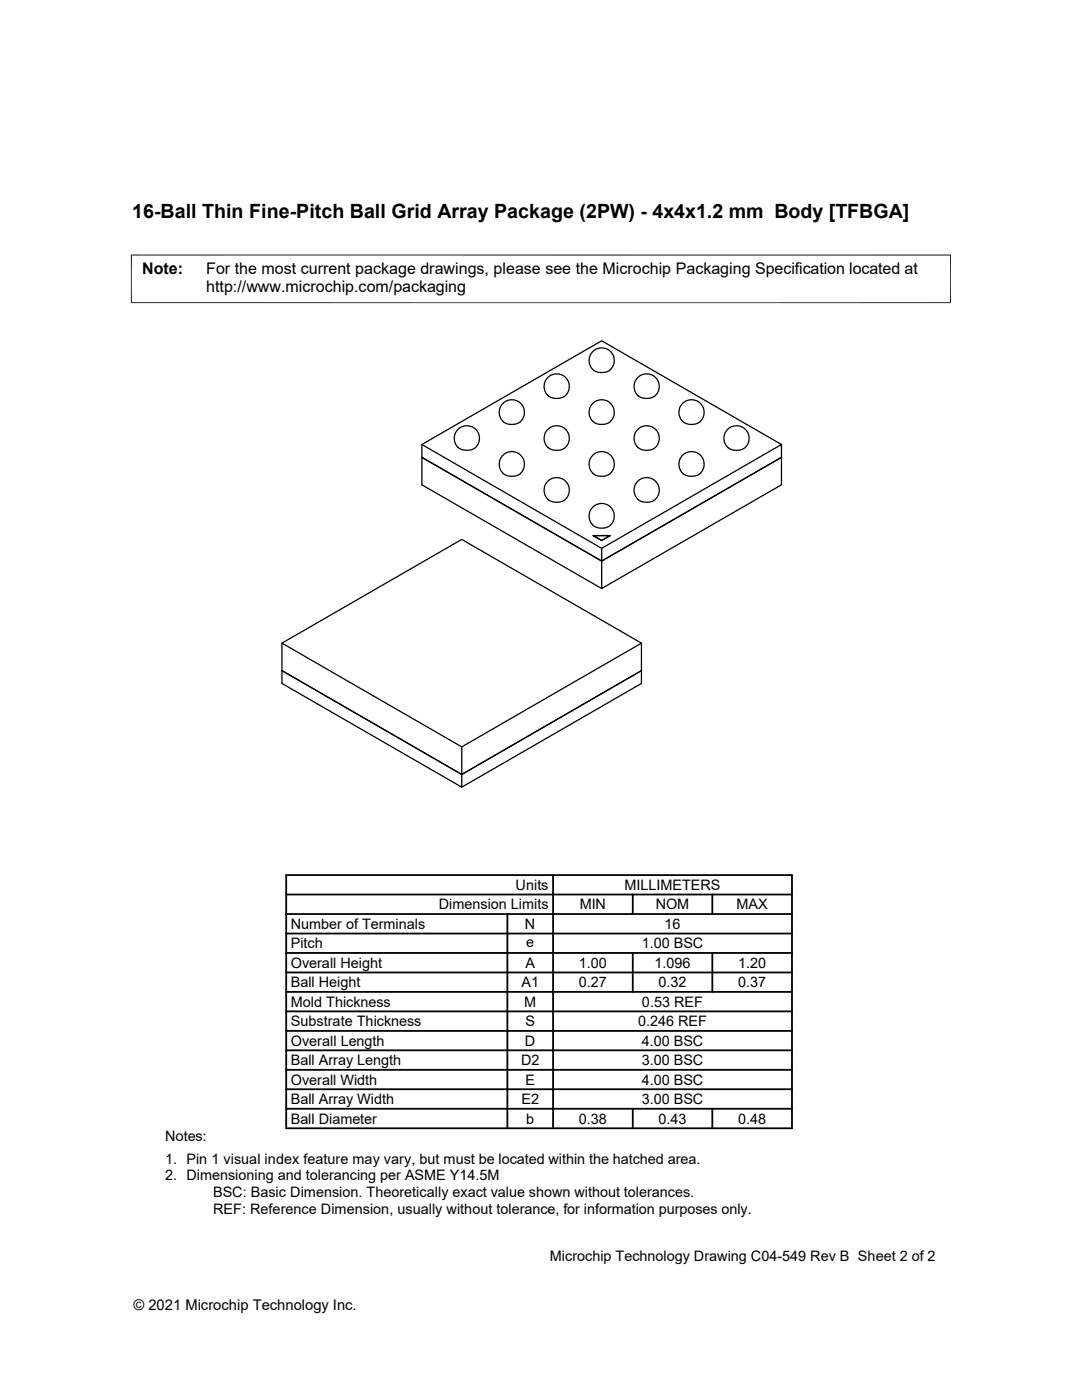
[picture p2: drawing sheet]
<svg xmlns="http://www.w3.org/2000/svg" width="216mm" height="279mm" viewBox="0 0 216 279" stroke-linecap="round" stroke-linejoin="round" font-family="sans-serif">
<defs><g id="words">
<text font-size="3.9" x="26.4" y="43.5">16-Ball Thin Fine-Pitch Ball Grid Array Package (2PW) - 4x4x1.2 mm Body [TFBGA]</text>
<g font-size="3.2">
<text x="28.4" y="54.7">Note:</text>
<text x="41.1" y="58.3">http://www.microchip.com/packaging</text>
<text x="41.1" y="54.7">For the most current package drawings, please see the Microchip Packaging Specification located at</text>
</g>
<g font-size="2.9">
<text x="102.9" y="177.6">Units</text>
<text x="124.6" y="177.6">MILLIMETERS</text>
<text x="58" y="185.4">Number of Terminals</text>
<text x="87.6" y="181.5">Dimension Limits</text>
<text x="104.8" y="185.4">N</text>
<text x="115.7" y="181.5">MIN</text>
<text x="130.8" y="181.5">NOM</text>
<text x="132.6" y="185.4">16</text>
<text x="147" y="181.5">MAX</text>
<text x="58" y="189.3">Pitch</text>
<text x="105" y="189">e</text>
<text x="128" y="189.3">1.00 BSC</text>
<text x="58" y="193.2">Overall Height</text>
<text x="58" y="197">Ball Height</text>
<text x="104.1" y="197">A1</text>
<text x="104.8" y="193.2">A</text>
<text x="115.5" y="193.2">1.00</text>
<text x="115.5" y="197">0.27</text>
<text x="130.6" y="193.2">1.096</text>
<text x="131.4" y="197">0.32</text>
<text x="147.3" y="193.2">1.20</text>
<text x="147.3" y="197">0.37</text>
<text x="58" y="200.9">Mold Thickness</text>
<text x="104.6" y="200.9">M</text>
<text x="128.1" y="200.9">0.53 REF</text>
<text x="58" y="208.7">Overall Length</text>
<text x="58" y="204.8">Substrate Thickness</text>
<text x="104.8" y="208.7">D</text>
<text x="104.8" y="204.8">S</text>
<text x="127.3" y="204.8">0.246 REF</text>
<text x="128" y="208.7">4.00 BSC</text>
<text x="58" y="212.6">Ball Array Length</text>
<text x="104" y="212.6">D2</text>
<text x="128" y="212.6">3.00 BSC</text>
<text x="58" y="216.5">Overall Width</text>
<text x="58" y="220.4">Ball Array Width</text>
<text x="104" y="220.4">E2</text>
<text x="104.8" y="216.5">E</text>
<text x="128" y="220.4">3.00 BSC</text>
<text x="128" y="216.5">4.00 BSC</text>
<text x="32.9" y="227.7">Notes:</text>
<text x="58" y="224.2">Ball Diameter</text>
<text x="105" y="224.2">b</text>
<text x="115.5" y="224.2">0.38</text>
<text x="131.4" y="224.2">0.43</text>
<text x="147.3" y="224.2">0.48</text>
<text x="32.9" y="232.3">1. Pin 1 visual index feature may vary, but must be located within the hatched area.</text>
<text x="32.9" y="235.6">2. Dimensioning and tolerancing per ASME Y14.5M</text>
<text x="42.5" y="238.9">BSC: Basic Dimension. Theoretically exact value shown without tolerances.</text>
<text x="42.5" y="242.2">REF: Reference Dimension, usually without tolerance, for information purposes only.</text>
<text x="109.7" y="251.7">Microchip Technology Drawing C04-549 Rev B Sheet 2 of 2</text>
<text x="26.6" y="261.3">© 2021 Microchip Technology Inc.</text>
</g>
</g></defs>
<g fill="none" stroke="#000" stroke-width=".25">
<path d="M109.5 75.2a2.51 2.51 0 0 1 3.3 .1 2.51 2.51 0 0 1 .3 3.4 2.51 2.51 0 0 1-3.4 .5 2.48 2.48 0 0 1-.2-4zM118.3 73.8a2.95 2.95 0 0 0 3.5 0M118.3 73.8a2.52 2.52 0 0 1 0-3.6 2.52 2.52 0 0 1 3.6 0 2.52 2.52 0 0 1-.1 3.6M127.4 75.2a2.51 2.51 0 0 1 3.4 .1 2.51 2.51 0 0 1 .2 3.4 2.51 2.51 0 0 1-3.3 .5 2.48 2.48 0 0 1-.3-4zM84.2 88.7l35.9 20.7M91.5 85.6a2.51 2.51 0 0 1 3.4 0 2.51 2.51 0 0 1 .2 3.4 2.51 2.51 0 0 1-3.3 .6 2.48 2.48 0 0 1-.3-4zM100.2 80.6a2.52 2.52 0 0 1 4.1 .4 2.52 2.52 0 0 1-1.7 3.8 2.52 2.52 0 0 1-2.9-2.9l.1-.7zM100.4 94.5a2.95 2.95 0 0 0 3.4 0M100.4 94.5a2.52 2.52 0 0 1-.1-3.6 2.52 2.52 0 0 1 3.6 0 2.52 2.52 0 0 1-.1 3.6M109.4 99.7a2.95 2.95 0 0 0 3.4 0M109.4 99.7a2.52 2.52 0 0 1-.1-3.6 2.52 2.52 0 0 1 3.6 0 2.52 2.52 0 0 1-.1 3.6M109.5 85.6a2.51 2.51 0 0 1 3.3 0 2.51 2.51 0 0 1 .3 3.4 2.51 2.51 0 0 1-3.4 .6 2.48 2.48 0 0 1-.2-4z"/>
<path d="M118.2 80.6a2.52 2.52 0 0 1 4.1 .4 2.52 2.52 0 0 1-1.8 3.8 2.52 2.52 0 0 1-2.9-2.9l.2-.7zM118.3 94.5a2.95 2.95 0 0 0 3.5 0M118.3 94.5a2.52 2.52 0 0 1 0-3.6 2.52 2.52 0 0 1 3.6 0 2.52 2.52 0 0 1-.1 3.6M127.3 99.7a2.95 2.95 0 0 0 3.4 0M127.3 99.7a2.52 2.52 0 0 1-.1-3.6 2.52 2.52 0 0 1 3.6 0 2.52 2.52 0 0 1-.1 3.6M127.4 85.6a2.51 2.51 0 0 1 3.4 0 2.51 2.51 0 0 1 .2 3.4 2.51 2.51 0 0 1-3.3 .6 2.48 2.48 0 0 1-.3-4zM136.1 80.6a2.52 2.52 0 0 1 4.1 .4 2.52 2.52 0 0 1-1.8 3.8 2.52 2.52 0 0 1-2.9-2.9l.2-.7zM136.3 94.5a2.95 2.95 0 0 0 3.4 0M136.3 94.5a2.52 2.52 0 0 1-.1-3.6 2.52 2.52 0 0 1 3.6 0 2.52 2.52 0 0 1-.1 3.6M145.3 85.6a2.51 2.51 0 0 1 3.4 0 2.51 2.51 0 0 1 .2 3.4 2.51 2.51 0 0 1-3.3 .6 2.48 2.48 0 0 1-.3-4zM155.9 88.7l-35.8 20.7v2.6l35.8-20.7v-2.6l-35.8-20.7-35.9 20.7v2.6l35.9 20.7-35.9-20.7v5.5l35.9 20.7M118.2 101.3a2.52 2.52 0 0 1 4.1 .4 2.52 2.52 0 0 1-1.8 3.8 2.52 2.52 0 0 1-2.9-2.9l.2-.7z"/>
<path d="M118.3 106.9h3.5l-1.7 1zM120.1 112l35.8-20.7v5.5l-35.8 20.7zM56.3 128.4l35.8-20.7 35.9 20.7v5.4l-35.9 20.8-35.8-20.8zM56.3 133.8v2.6l35.8 20.7v-2.5l35.9-20.8v2.6l-35.9 20.7M56.3 128.4l35.8 20.7M128 128.4l-35.9 20.7v5.5l-35.8-20.8"/>
</g>
<path d="M26.1 50.9h163.7M26.2 50.8v9.7M189.7 50.8v9.7M26.1 60.4h163.7" fill="none" stroke="#000" stroke-width=".2"/>
<g fill="none" stroke="#000" stroke-width=".36">
<path d="M57.1 174.6h100.9v50.6h-100.9zM57.1 178.5h100.9M110.4 174.6v50.6M126.3 178.5v3.9M142.1 178.5v3.9M57.1 194.1h100.9M57.1 190.2h100.9M57.1 186.3h100.9M57.1 182.4h100.9M57.1 198h100.9M101.2 182.4v42.8M126.3 190.2v7.8"/>
<path d="M142.1 190.2v7.8M57.1 209.6h100.9M57.1 205.7h100.9M57.1 217.4h100.9M57.1 213.5h100.9M57.1 201.8h100.9M57.1 221.3h100.9M126.3 221.3v3.9M142.1 221.3v3.9"/>
</g>
<use href="#words"/>
</svg>
